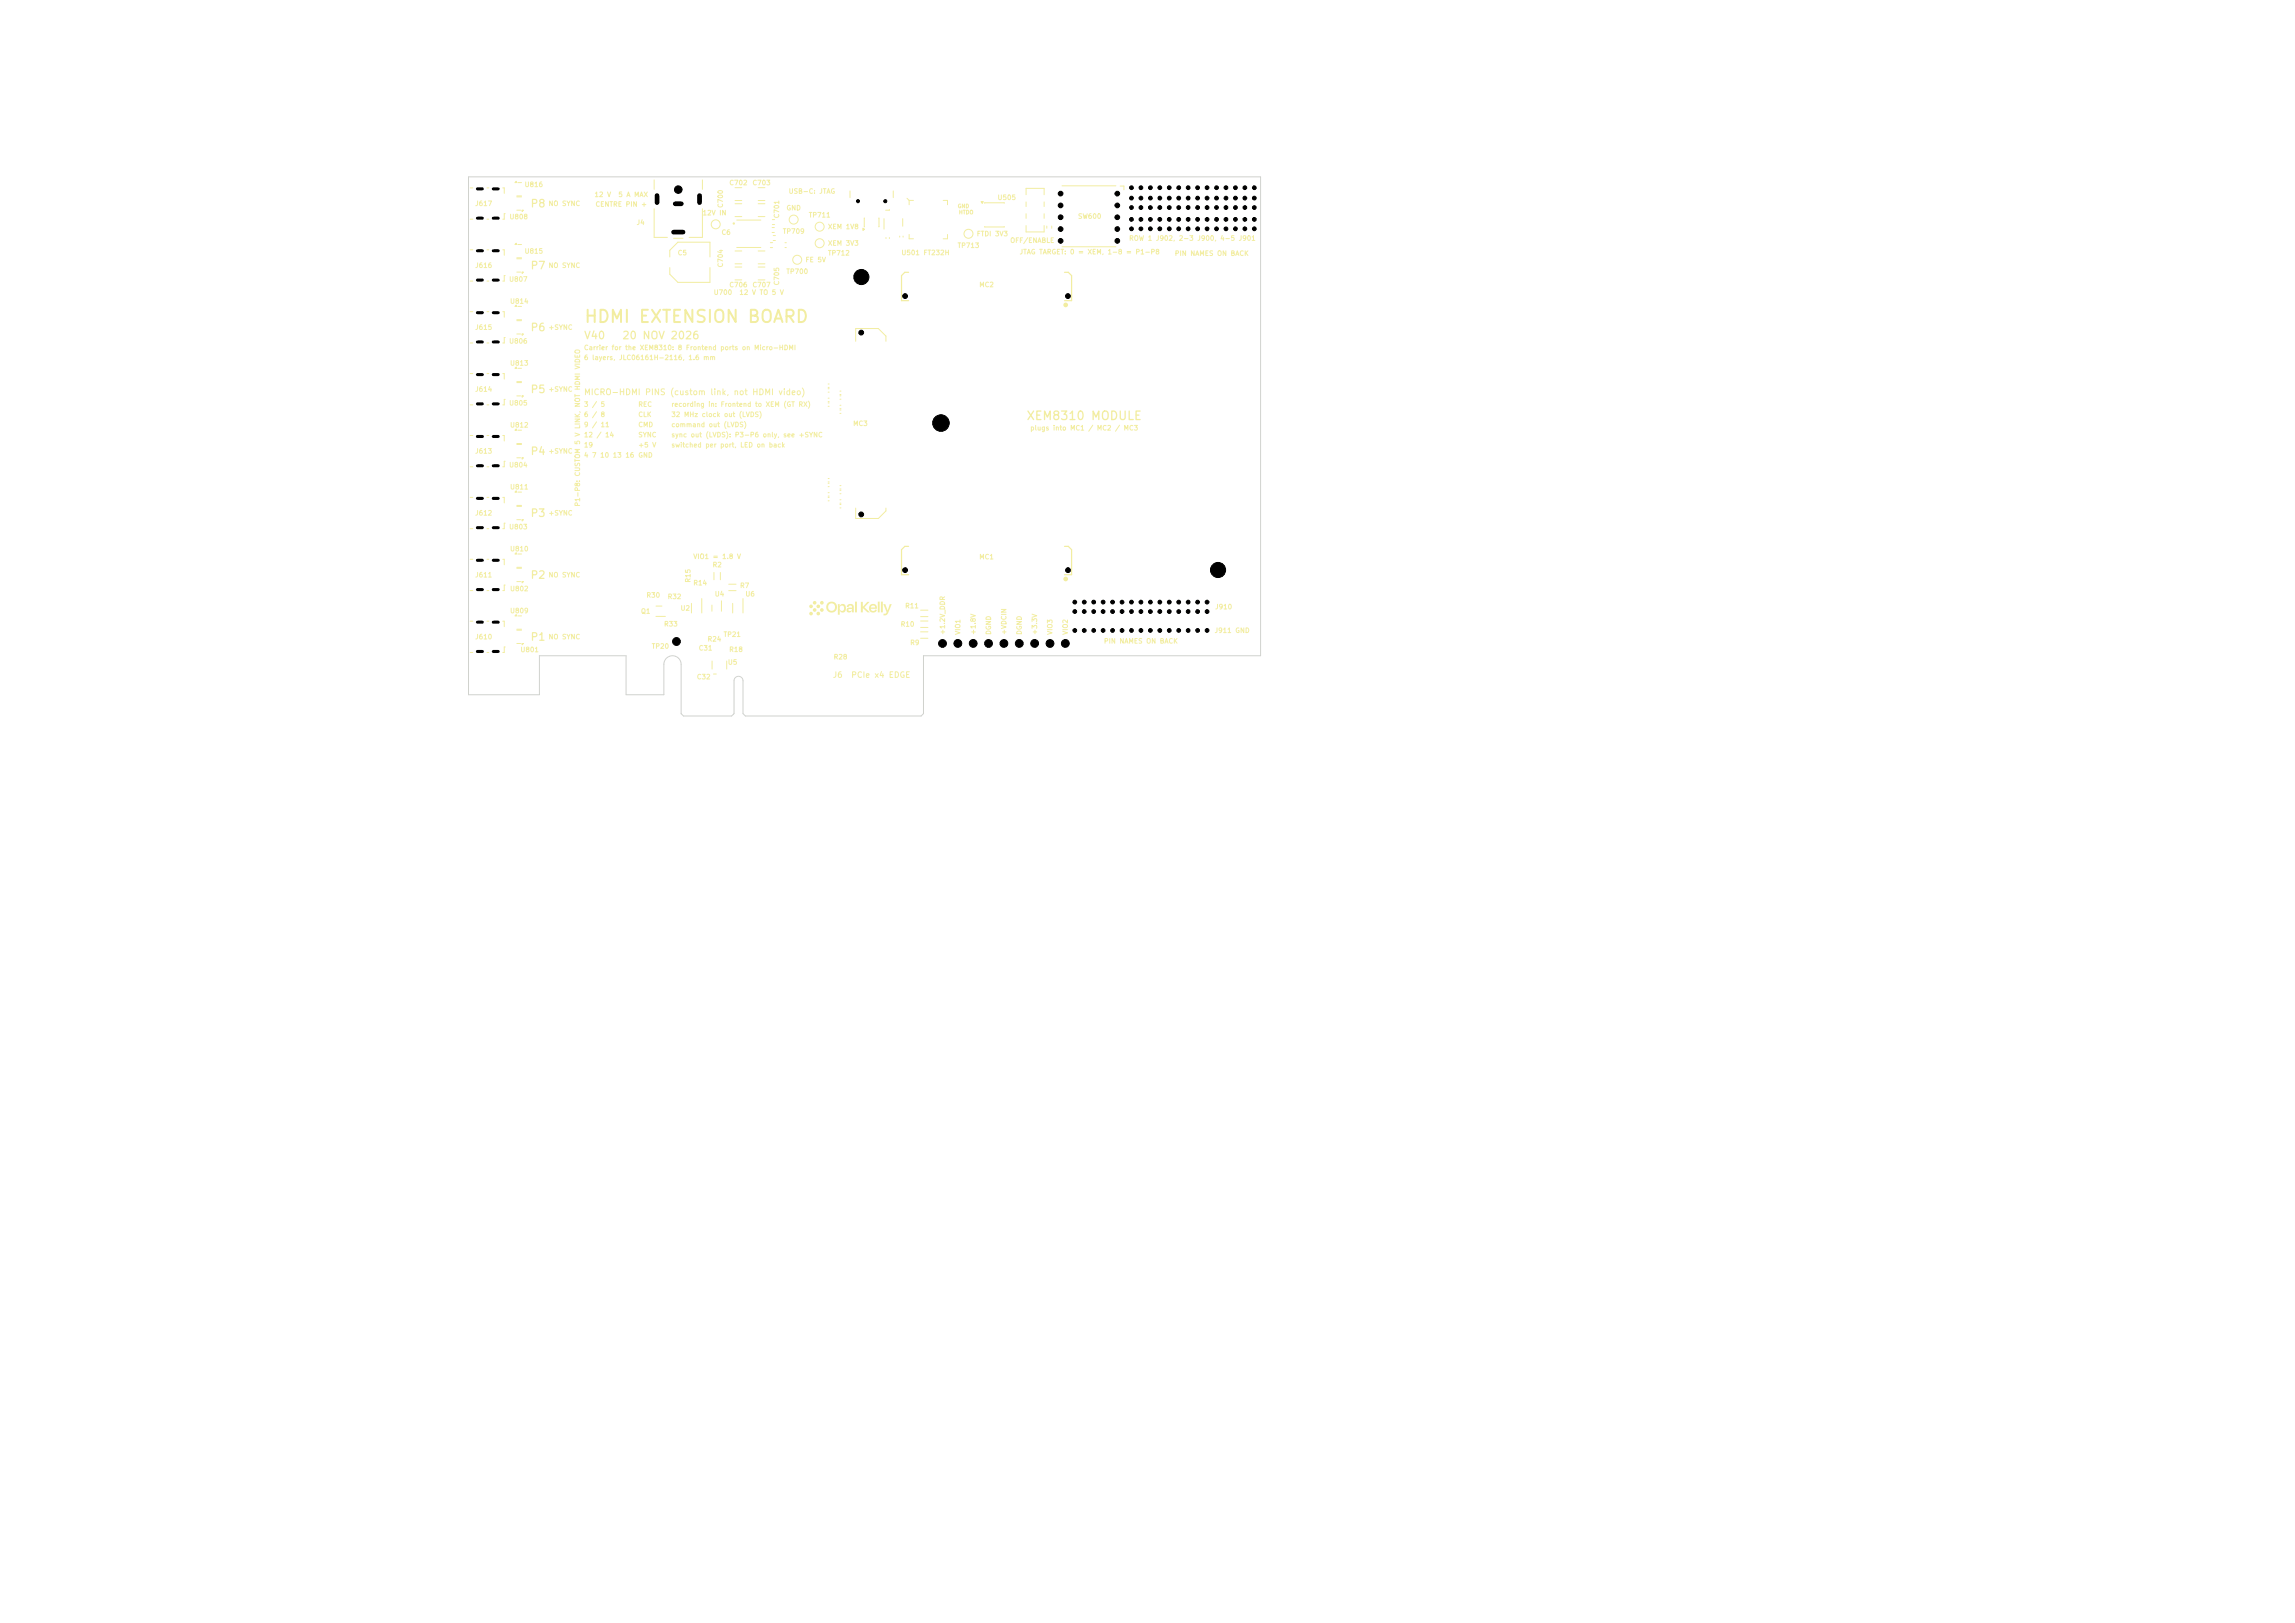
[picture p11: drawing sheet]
<svg xmlns="http://www.w3.org/2000/svg" width="297mm" height="210mm" viewBox="0 0 297 210" stroke-linecap="round" stroke-linejoin="round" font-family="sans-serif">
<defs><g id="words">
<text font-size="1.6" fill="#f2eda1" x="75.5" y="42.2">HDMI EXTENSION BOARD</text>
<text font-size="1.1" fill="#f2eda1" x="132.8" y="54.6">XEM8310 MODULE</text>
<g font-size="1" fill="#f2eda1">
<text x="68.6" y="27.1">P8</text>
<text x="68.6" y="35.1">P7</text>
<text x="68.6" y="43.1">P6</text>
<text x="75.5" y="44.1">V40</text>
<text x="80.4" y="44.1">20 NOV 2026</text>
<text x="68.6" y="51.1">P5</text>
<text x="68.6" y="59.1">P4</text>
<text x="68.6" y="67.1">P3</text>
<text x="68.6" y="75.1">P2</text>
<text x="68.6" y="83.1">P1</text>
</g>
<text font-size=".8" fill="#f2eda1" x="75.5" y="51.3">MICRO-HDMI PINS (custom link, not HDMI video)</text>
<g font-size=".7" fill="#f2eda1">
<text x="107.7" y="87.9">J6</text>
<text x="110.1" y="87.9">PCIe x4 EDGE</text>
</g>
<g font-size=".6" fill="#f2eda1">
<text x="61.4" y="26.8">J617</text>
<text x="65.9" y="28.5">U808</text>
<text x="67.8" y="24.3">U816</text>
<text x="70.9" y="26.8">NO SYNC</text>
<text x="76.9" y="25.6">12 V</text>
<text x="77" y="26.9">CENTRE PIN +</text>
<text x="80" y="25.6">5 A MAX</text>
<text x="82.3" y="29.2">J4</text>
<text x="90.9" y="28">12V IN</text>
<text x="93.7" y="27" transform="rotate(-90 93.7 27)">C700</text>
<text x="94.3" y="24.1">C702</text>
<text x="97.3" y="24.1">C703</text>
<text x="101" y="28.3" transform="rotate(-90 101 28.3)">C701</text>
<text x="101.7" y="27.4">GND</text>
<text x="102" y="25.2">USB-C: JTAG</text>
<text x="104.6" y="28.3">TP711</text>
<text x="107.1" y="29.8">XEM 1V8</text>
<text x="129" y="26">U505</text>
<text x="139.4" y="28.5">SW600</text>
<text x="61.4" y="34.8">J616</text>
<text x="67.8" y="33">U815</text>
<text x="70.9" y="34.8">NO SYNC</text>
<text x="87.6" y="33.2">C5</text>
<text x="93.3" y="30.5">C6</text>
<text x="93.7" y="34.7" transform="rotate(-90 93.7 34.7)">C704</text>
<text x="101.2" y="30.4">TP709</text>
<text x="101.7" y="35.6">TP700</text>
<text x="104.2" y="34.1">FE 5V</text>
<text x="107.1" y="31.9">XEM 3V3</text>
<text x="107.1" y="33.2">TP712</text>
<text x="116.6" y="33.2">U501 FT232H</text>
<text x="123.9" y="32.2">TP713</text>
<text x="126.3" y="30.7">FTDI 3V3</text>
<text x="130.7" y="31.6">OFF/ENABLE</text>
<text x="131.9" y="33.1">JTAG TARGET: 0 = XEM, 1-8 = P1-P8</text>
<text x="146.1" y="31.3">ROW 1 J902, 2-3 J900, 4-5 J901</text>
<text x="152" y="33.2">PIN NAMES ON BACK</text>
<text x="65.8" y="36.6">U807</text>
<text x="65.9" y="39.4">U814</text>
<text x="92.3" y="38.3">U700</text>
<text x="94.3" y="37.3">C706</text>
<text x="95.6" y="38.3">12 V TO 5 V</text>
<text x="97.3" y="37.3">C707</text>
<text x="101" y="37" transform="rotate(-90 101 37)">C705</text>
<text x="126.7" y="37.3">MC2</text>
<text x="61.4" y="42.8">J615</text>
<text x="65.8" y="44.6">U806</text>
<text x="65.9" y="47.5">U813</text>
<text x="70.9" y="42.8">+SYNC</text>
<text x="75.5" y="45.4">Carrier for the XEM8310: 8 Frontend ports on Micro-HDMI</text>
<text x="75.5" y="46.7">6 layers, JLC06161H-2116, 1.6 mm</text>
<text x="61.4" y="50.8">J614</text>
<text x="65.8" y="52.6">U805</text>
<text x="70.9" y="50.8">+SYNC</text>
<text x="75.5" y="52.8">3 / 5</text>
<text x="82.5" y="52.8">REC</text>
<text x="86.8" y="52.8">recording in: Frontend to XEM (GT RX)</text>
<text x="61.4" y="58.8">J613</text>
<text x="65.9" y="55.5">U812</text>
<text x="70.9" y="58.8">+SYNC</text>
<text x="75.5" y="54.1">6 / 8</text>
<text x="75.5" y="55.4">9 / 11</text>
<text x="75.5" y="56.7">12 / 14</text>
<text x="75.5" y="58">19</text>
<text x="75.5" y="59.4">4 7 10 13 16 GND</text>
<text x="82.5" y="54.1">CLK</text>
<text x="82.5" y="55.4">CMD</text>
<text x="82.5" y="56.7">SYNC</text>
<text x="82.5" y="58">+5 V</text>
<text x="86.8" y="54.1">32 MHz clock out (LVDS)</text>
<text x="86.8" y="55.4">command out (LVDS)</text>
<text x="86.8" y="56.7">sync out (LVDS): P3-P6 only, see +SYNC</text>
<text x="86.8" y="58">switched per port, LED on back</text>
<text x="110.3" y="55.3">MC3</text>
<text x="133.3" y="55.8">plugs into MC1 / MC2 / MC3</text>
<text x="65.8" y="60.6">U804</text>
<text x="65.9" y="63.5">U811</text>
<text x="75.2" y="65.6" transform="rotate(-90 75.2 65.6)">P1-P8: CUSTOM 5 V LINK, NOT HDMI VIDEO</text>
<text x="61.4" y="66.8">J612</text>
<text x="65.8" y="68.6">U803</text>
<text x="65.9" y="71.5">U810</text>
<text x="70.9" y="66.8">+SYNC</text>
<text x="61.4" y="74.9">J611</text>
<text x="65.9" y="76.6">U802</text>
<text x="70.9" y="74.9">NO SYNC</text>
<text x="83.6" y="77.5">R30</text>
<text x="86.3" y="77.7">R32</text>
<text x="89.5" y="75.5" transform="rotate(-90 89.5 75.5)">R15</text>
<text x="89.7" y="72.5">VIO1 = 1.8 V</text>
<text x="89.7" y="75.9">R14</text>
<text x="92.2" y="73.5">R2</text>
<text x="92.4" y="77.3">U4</text>
<text x="95.7" y="76.2">R7</text>
<text x="96.4" y="77.3">U6</text>
<text x="126.7" y="72.5">MC1</text>
<text x="61.4" y="82.9">J610</text>
<text x="65.9" y="79.5">U809</text>
<text x="70.9" y="82.9">NO SYNC</text>
<text x="82.9" y="79.6">Q1</text>
<text x="85.9" y="81.2">R33</text>
<text x="88" y="79.2">U2</text>
<text x="91.5" y="83.2">R24</text>
<text x="93.6" y="82.6">TP21</text>
<text x="116.5" y="81.2">R10</text>
<text x="117.1" y="78.9">R11</text>
<text x="117.7" y="83.6">R9</text>
<text x="122.4" y="82.2" transform="rotate(-90 122.4 82.2)">+1.2V_DDR</text>
<text x="124.4" y="82.2" transform="rotate(-90 124.4 82.2)">VIO1</text>
<text x="126.4" y="82.2" transform="rotate(-90 126.4 82.2)">+1.8V</text>
<text x="128.4" y="82.2" transform="rotate(-90 128.4 82.2)">DGND</text>
<text x="130.4" y="82.2" transform="rotate(-90 130.4 82.2)">+VDCIN</text>
<text x="132.4" y="82.2" transform="rotate(-90 132.4 82.2)">DGND</text>
<text x="134.4" y="82.2" transform="rotate(-90 134.4 82.2)">+3.3V</text>
<text x="136.3" y="82.2" transform="rotate(-90 136.3 82.2)">VIO3</text>
<text x="138.3" y="82.2" transform="rotate(-90 138.3 82.2)">VIO2</text>
<text x="142.8" y="83.4">PIN NAMES ON BACK</text>
<text x="157.1" y="82">J911 GND</text>
<text x="157.2" y="79">J910</text>
<text x="67.3" y="84.5">U801</text>
<text x="84.3" y="84.1">TP20</text>
<text x="90.1" y="88">C32</text>
<text x="90.4" y="84.3">C31</text>
<text x="94.1" y="86.2">U5</text>
<text x="94.3" y="84.5">R18</text>
<text x="107.8" y="85.5">R28</text>
</g>
<g font-size=".5" fill="#f2eda1">
<text x="123.9" y="27">GND</text>
<text x="124" y="27.8">HTDO</text>
</g>
</g></defs>
<path d="M95.1 26.4h.9M95.1 28h.9M132.8 25.2v-.8h2.3v.8M132.8 26.1v.6M132.8 27.7v.6M132.8 29.2v.8h2.3v-.8M135.1 26.1v.6M135.1 27.7v.6M66.9 81.5h.6M66.9 83.3h.5M67.6 83.3h.1l-.1 .1z" fill="none" stroke="#f2eda1" stroke-width=".13"/>
<path d="M67.6 83.3h.1l-.1 .1z" fill="#f2eda1"/>
<path d="M127 26.1h.3l-.2 .2zM127.4 26.3h2.6M127.4 29.3h2.6M107.2 50.3h.1M107.2 50.7h.1" fill="none" stroke="#f2eda1" stroke-width=".13"/>
<path d="M127 26.1h.3l-.2 .2z" fill="#f2eda1"/>
<path d="M66.9 57.5h.6M66.9 59.2h.5M67.6 59.2h.1l-.1 .2z" fill="none" stroke="#f2eda1" stroke-width=".13"/>
<path d="M67.6 59.2h.1l-.1 .2z" fill="#f2eda1"/>
<path d="M66.9 25.5h.6M66.9 27.2h.5M67.6 27.2h.1l-.1 .2zM107.2 62.5h.1M107.2 63h.1M108.7 63.4h.1M108.7 63.9h.1" fill="none" stroke="#f2eda1" stroke-width=".13"/>
<path d="M67.6 27.2h.1l-.1 .2z" fill="#f2eda1"/>
<g fill="none" stroke="#f2eda1" stroke-width=".13">
<path d="M95.1 34.6h.9M95.1 36.2h.9M101.6 31.4h.2M101.6 32h.2M110 24.7v.9M114.7 30.7v.2M115.1 27.1v.1h-.5M115.1 30.7v.2M115.6 24.7v.9M66.9 51.2h.5M66.9 49.5h.6M67.6 51.2h.1l-.1 .2z"/>
<path d="M107.2 51.5h.1M107.2 52h.1M108.7 51.2h.1M108.7 51.7h.1M108.7 50.6h.1M108.7 51h.1M110.7 44.2v-1.7h3l.9 1v.7M94.3 75.6h1M94.3 76.4h1M110.7 65.7v1.4h3l.9-1v-.4M119.1 81.8h1M119.1 82.6h1"/>
<circle cx="102.7" cy="28.4" r=".58"/>
</g>
<path d="M117.6 70.7h-.5l-.4 .4v3.3h.9M137.8 70.7h.5l.4 .4v3.3h-.9" fill="none" stroke="#f2eda1" stroke-width=".16"/>
<circle cx="137.9" cy="74.9" r=".15" fill="none" stroke="#f2eda1" stroke-width=".31"/>
<path d="M67.6 51.2h.1l-.1 .2z" fill="#f2eda1"/>
<path d="M116.4 30.6v.1M116.9 30.6v.1M66.9 41.5h.6M66.9 43.2h.5M67.6 43.2h.1l-.1 .2z" fill="none" stroke="#f2eda1" stroke-width=".13"/>
<path d="M67.6 43.2h.1l-.1 .2z" fill="#f2eda1"/>
<path d="M66.6 31.6l.2-.1v.1zM66.9 33.4h.6M67 31.6h.5M107.2 61.9h.1M107.2 62.4h.1M60.8 80.4h.4M60.8 84.4h.4M63 80.4h.3M63 84.4h.3M65.1 80.4h.2v.7M65.4 83.7h-.1v.7h-.2" fill="none" stroke="#f2eda1" stroke-width=".13"/>
<path d="M66.6 31.6l.2-.1v.1z" fill="#f2eda1"/>
<g fill="none" stroke="#f2eda1" stroke-width=".13">
<path d="M100.1 30.5h.2M100.1 31.1h.2M66.6 55.7l.2-.2v.2zM66.9 57.4h.6M67 55.7h.5M119.1 79h1M119.1 79.8h1"/>
<circle cx="103.2" cy="33.6" r=".58"/>
</g>
<path d="M66.6 55.7l.2-.2v.2z" fill="#f2eda1"/>
<path d="M100 28.4h.2M100 29.1h.2M66.6 47.7l.2-.2v.2zM66.9 49.4h.6M67 47.7h.5M92.4 74.1v.9M93.2 74.1v.9M108.7 64.7h.1M108.7 65.1h.1" fill="none" stroke="#f2eda1" stroke-width=".13"/>
<path d="M66.6 47.7l.2-.2v.2z" fill="#f2eda1"/>
<g fill="none" stroke="#f2eda1" stroke-width=".13">
<path d="M60.8 24.3h.4M60.8 28.4h.4M63 24.3h.3M63 28.4h.3M65.1 24.3h.2v.7M65.4 27.7h-.1v.7h-.2M84.7 23.3v1.2M84.7 27v3.7h1.7M87.2 30.8h1.2M90.9 27v3.7h-1.7M90.9 23.3v1.2M95.1 32.5h.9"/>
<path d="M95.1 34.1h.9M99.9 29.4h.3M99.9 30.1h.3M60.8 72.4h.4M60.8 76.4h.4M63 72.4h.3M63 76.4h.3M65.1 72.4h.2v.7M65.4 75.7h-.1v.7h-.2M66.9 73.5h.6M66.9 75.3h.5M67.6 75.3h.1l-.1 .1z"/>
<path d="M107.2 63.8h.1M107.2 64.2h.1M108.7 62.8h.1M108.7 63.3h.1"/>
<circle cx="106.1" cy="31.5" r=".58"/>
</g>
<path d="M117.6 35.2h-.5l-.4 .5v3.2h.9M137.8 35.2h.5l.4 .5v3.2h-.9" fill="none" stroke="#f2eda1" stroke-width=".16"/>
<circle cx="137.9" cy="39.5" r=".15" fill="none" stroke="#f2eda1" stroke-width=".31"/>
<path d="M67.6 75.3h.1l-.1 .1z" fill="#f2eda1"/>
<path d="M95.1 24.3h.9M95.1 25.9h.9M98.1 24.3h.9M98.1 25.9h.9M135.5 29.2v.3M136.1 29.2v.3M66.8 63.5v.2h-.2zM66.9 65.4h.6M67 63.7h.5" fill="none" stroke="#f2eda1" stroke-width=".13"/>
<path d="M66.8 63.5v.2h-.2z" fill="#f2eda1"/>
<g fill="none" stroke="#f2eda1" stroke-width=".13">
<path d="M86.7 33.2v-.8l1-1.1h4.2v1.9M86.7 34.6v.9l1 1h4.2v-1.9M98.1 26.4h.9M98.1 28h.9M60.8 56.4h.4M63 56.4h.3M65.1 56.4h.2v.7M65.4 59.7h-.1v.7h-.2M60.8 60.4h.4M63 60.4h.3M66.6 71.7l.2-.2v.2zM66.9 73.4h.6"/>
<path d="M67 71.7h.5"/>
</g>
<path d="M66.6 71.7l.2-.2v.2z" fill="#f2eda1"/>
<g fill="none" stroke="#f2eda1" stroke-width=".13">
<path d="M111.7 29.5l.2 .2-.2 .1zM111.9 28.2v1.1M113.7 28.2v1.1M92.2 85.5v1.1M92.3 87.2h.4M94 85.5v1.1"/>
<circle cx="92.6" cy="29" r=".58"/>
</g>
<path d="M111.7 29.5l.2 .2-.2 .1z" fill="#f2eda1"/>
<path d="M66.6 39.6l.2-.1v.1zM67 39.6h.5M66.9 41.4h.6" fill="none" stroke="#f2eda1" stroke-width=".13"/>
<path d="M66.6 39.6l.2-.1v.1z" fill="#f2eda1"/>
<g fill="none" stroke="#f2eda1" stroke-width=".13">
<path d="M98.1 34.6h.9M98.1 36.2h.9M114.4 28.3v1.4M116.8 28.3v1M60.8 40.3h.4M60.8 44.4h.4M63 40.3h.3M63 44.4h.3M65.1 40.3h.2v.7M65.4 43.7h-.1v.7h-.2M66.9 65.5h.6M66.9 67.2h.5"/>
<path d="M67.6 67.2h.1l-.1 .2zM92.1 78.3v.8M93.4 77.7v1.4"/>
</g>
<path d="M67.6 67.2h.1l-.1 .2z" fill="#f2eda1"/>
<path d="M60.8 32.3h.4M60.8 36.4h.4M63 32.3h.3M63 36.4h.3M65.1 32.3h.2v.7M65.4 35.7h-.1v.7h-.2M107.2 52.1h.1M107.2 52.6h.1M94.8 78.1v1.2M96.2 77.5v1.8" fill="none" stroke="#f2eda1" stroke-width=".13"/>
<g fill="#f2eda1" stroke="#f2eda1" stroke-width=".17">
<circle cx="105" cy="78.5" r=".15"/>
<circle cx="105" cy="79.4" r=".15"/>
<circle cx="105.4" cy="78" r=".15"/>
<circle cx="105.4" cy="78.9" r=".15"/>
<circle cx="105.9" cy="78.5" r=".15"/>
<circle cx="105.9" cy="79.4" r=".15"/>
<circle cx="106.4" cy="78" r=".15"/>
<circle cx="106.4" cy="78.9" r=".15"/>
</g>
<g fill="#f2eda1">
<path d="M110.7 77.8h.2v1.4h-.2z"/>
<path d="M114 77.8h.2v1.4h-.2z"/>
<path d="M113.6 77.8h.2v1.4h-.2z"/>
<path d="M112.6 78.3l.3-.2 .5 .2 .1 .5h-.8l.2 .2h.3l.1-.1h.2l-.2 .3-.4 .1-.3-.2-.1-.5h.8l-.2-.3-.3 .1-.1 .2h-.2z"/>
<path d="M109.7 78.3l.4-.2 .3 .2 .1 .9h-.2v-.2l-.3 .2h-.4v-.3h.2l.1 .1 .1 .1 .3-.2-.4-.1-.1 .1h-.2l.1-.2 .6-.1-.1-.2-.1-.1-.2 .1-.1 .2-.2-.1z"/>
<path d="M114.3 78.2h.3l.3 .8 .2-.8h.3l-.5 1.2-.3 .2h-.3l.1-.2h.2l.1-.2z"/>
<path d="M107.1 78.1l.2-.2 .4-.1 .5 .3 .1 .5-.2 .5-.6 .2-.4-.3-.2-.5h.3l.1 .4 .3 .1h.3l.2-.4-.1-.4-.3-.1-.4 .1-.1 .3h-.3z"/>
<path d="M111.4 77.9h.3v.6l.5-.6h.3l-.6 .7 .7 .6h-.3l-.6-.5v.5h-.3z"/>
<path d="M108.4 78.2h.3v.3l.1-.3h.4l.3 .3-.1 .5-.1 .2h-.4l-.2-.3v.6h-.3v-.8h.3v.3h.3l.2-.1v-.3l-.1-.2h-.2l-.2 .1v.2h-.3z"/>
</g>
<g fill="none" stroke="#f2eda1" stroke-width=".13">
<path d="M66.6 23.6l.2-.1v.1zM66.9 25.4h.6M67 23.6h.5M137.4 24h7M137.4 31.9h7M145 24.1h.4v.5M107.2 49.7h.1M107.2 50.1h.1M60.8 64.4h.4M60.8 68.4h.4M63 64.4h.3M63 68.4h.3"/>
<path d="M65.1 64.4h.2v.7M65.4 67.7h-.1v.7h-.2"/>
</g>
<path d="M66.6 23.6l.2-.1v.1z" fill="#f2eda1"/>
<g fill="none" stroke="#f2eda1" stroke-width=".13">
<path d="M99.7 31.4h.3M99.7 32h.3M108.7 52.4h.1M108.7 52.9h.1M108.7 53.1h.1M108.7 53.5h.1M66.6 79.7l.2-.2v.2zM67 79.7h.5M84.9 79.8h1.2M84.9 78.4h.8M89.5 78.1v1.2M90.8 77.5v1.8"/>
<path d="M66.9 81.4h.6M119.1 80.4h1M119.1 81.2h1"/>
<circle cx="106.1" cy="29.3" r=".58"/>
</g>
<path d="M66.6 79.7l.2-.2v.2z" fill="#f2eda1"/>
<path d="M66.9 33.5h.6M66.9 35.2h.5M67.6 35.2h.1l-.1 .2z" fill="none" stroke="#f2eda1" stroke-width=".13"/>
<path d="M67.6 35.2h.1l-.1 .2z" fill="#f2eda1"/>
<g fill="none" stroke="#f2eda1" stroke-width=".13">
<path d="M95.3 28.5h3.2M95.3 32h3.2M98.1 32.5h.9M98.1 34.1h.9M117.4 25.7l.3 .2M117.7 25.9v.6M117.7 30.3v.6h.5M117.7 25.9h.5M122.1 25.9h.5v.6M122.6 30.3v.6h-.5M60.8 48.3h.4M60.8 52.4h.4"/>
<path d="M63 48.3h.3M63 52.4h.3M65.1 48.3h.2v.8M65.4 51.7h-.1v.7h-.2M107.2 64.4h.1M107.2 64.8h.1M108.7 65.3h.1M108.7 65.7h.1"/>
<circle cx="125.3" cy="30.2" r=".58"/>
</g>
<circle cx="95" cy="28.9" r=".08" fill="none" stroke="#f2eda1" stroke-width=".15"/>
<path d="M60.6 22.9h102.5v62h-43.6v7.4l-.3 .3h-22.7l-.3-.3v-4.2a.58 .58 0 0 0-.6-.6 .58 .58 0 0 0-.6 .6v4.2l-.3 .3h-6.2l-.4-.3v-6.3a1.12 1.12 0 0 0-1.1-1.1 1.12 1.12 0 0 0-1.1 1.1v3.9h-4.9v-5h-11.2v5h-9.2z" fill="none" stroke="#d0d2cd" stroke-width=".13"/>
<g fill="#000" stroke="#000" stroke-width=".13">
<circle cx="87.8" cy="24.5" r=".49"/>
<circle cx="111" cy="26" r=".2"/>
<circle cx="111.5" cy="35.8" r=".98"/>
<circle cx="114.6" cy="26" r=".2"/>
<circle cx="117.1" cy="38.3" r=".31"/>
<circle cx="137.3" cy="31.2" r=".31"/>
<circle cx="137.3" cy="26.6" r=".31"/>
<circle cx="137.3" cy="29.6" r=".31"/>
<circle cx="137.3" cy="25.1" r=".31"/>
<circle cx="137.3" cy="28.1" r=".31"/>
<circle cx="138.2" cy="38.3" r=".31"/>
<circle cx="144.6" cy="26.6" r=".31"/>
<circle cx="144.6" cy="31.2" r=".31"/>
<circle cx="144.6" cy="29.6" r=".31"/>
<circle cx="144.6" cy="25.1" r=".31"/>
<circle cx="144.6" cy="28.1" r=".31"/>
<circle cx="146.4" cy="25.6" r=".24"/>
<circle cx="146.4" cy="24.3" r=".24"/>
<circle cx="146.4" cy="26.9" r=".24"/>
<circle cx="146.4" cy="28.4" r=".24"/>
<circle cx="146.4" cy="29.6" r=".24"/>
<circle cx="147.7" cy="25.6" r=".24"/>
<circle cx="147.7" cy="26.9" r=".24"/>
<circle cx="147.7" cy="24.3" r=".24"/>
<circle cx="147.7" cy="28.4" r=".24"/>
<circle cx="147.7" cy="29.6" r=".24"/>
<circle cx="148.9" cy="25.6" r=".24"/>
<circle cx="148.9" cy="26.9" r=".24"/>
<circle cx="148.9" cy="24.3" r=".24"/>
<circle cx="148.9" cy="28.4" r=".24"/>
<circle cx="148.9" cy="29.6" r=".24"/>
<circle cx="150.1" cy="25.6" r=".24"/>
<circle cx="150.1" cy="26.9" r=".24"/>
<circle cx="150.1" cy="24.3" r=".24"/>
<circle cx="150.1" cy="28.4" r=".24"/>
<circle cx="150.1" cy="29.6" r=".24"/>
<circle cx="151.3" cy="25.6" r=".24"/>
<circle cx="151.3" cy="26.9" r=".24"/>
<circle cx="151.3" cy="24.3" r=".24"/>
<circle cx="151.3" cy="28.4" r=".24"/>
<circle cx="151.3" cy="29.6" r=".24"/>
<circle cx="152.5" cy="25.6" r=".24"/>
<circle cx="152.5" cy="24.3" r=".24"/>
<circle cx="152.5" cy="26.9" r=".24"/>
<circle cx="152.5" cy="28.4" r=".24"/>
<circle cx="152.5" cy="29.6" r=".24"/>
<circle cx="153.8" cy="25.6" r=".24"/>
<circle cx="153.8" cy="24.3" r=".24"/>
<circle cx="153.8" cy="26.9" r=".24"/>
<circle cx="153.8" cy="28.4" r=".24"/>
<circle cx="153.8" cy="29.6" r=".24"/>
<circle cx="155" cy="25.6" r=".24"/>
<circle cx="155" cy="24.3" r=".24"/>
<circle cx="155" cy="26.9" r=".24"/>
<circle cx="155" cy="28.4" r=".24"/>
<circle cx="155" cy="29.6" r=".24"/>
<circle cx="156.2" cy="25.6" r=".24"/>
<circle cx="156.2" cy="24.3" r=".24"/>
<circle cx="156.2" cy="26.9" r=".24"/>
<circle cx="156.2" cy="28.4" r=".24"/>
<circle cx="156.2" cy="29.6" r=".24"/>
<circle cx="157.4" cy="25.6" r=".24"/>
<circle cx="157.4" cy="26.9" r=".24"/>
<circle cx="157.4" cy="24.3" r=".24"/>
<circle cx="157.4" cy="28.4" r=".24"/>
<circle cx="157.4" cy="29.6" r=".24"/>
<circle cx="158.7" cy="25.6" r=".24"/>
<circle cx="158.7" cy="24.3" r=".24"/>
<circle cx="158.7" cy="26.9" r=".24"/>
<circle cx="158.7" cy="28.4" r=".24"/>
<circle cx="158.7" cy="29.6" r=".24"/>
<circle cx="159.9" cy="25.6" r=".24"/>
<circle cx="159.9" cy="24.3" r=".24"/>
<circle cx="159.9" cy="26.9" r=".24"/>
<circle cx="159.9" cy="28.4" r=".24"/>
<circle cx="159.9" cy="29.6" r=".24"/>
<circle cx="161.1" cy="25.6" r=".24"/>
<circle cx="161.1" cy="24.3" r=".24"/>
<circle cx="161.1" cy="26.9" r=".24"/>
<circle cx="161.1" cy="28.4" r=".24"/>
<circle cx="161.1" cy="29.6" r=".24"/>
<circle cx="162.3" cy="25.6" r=".24"/>
<circle cx="162.3" cy="24.3" r=".24"/>
<circle cx="162.3" cy="26.9" r=".24"/>
<circle cx="162.3" cy="28.4" r=".24"/>
<circle cx="162.3" cy="29.6" r=".24"/>
<circle cx="111.5" cy="43" r=".31"/>
<circle cx="121.8" cy="54.7" r="1.07"/>
<circle cx="111.5" cy="66.6" r=".31"/>
<circle cx="117.1" cy="73.8" r=".31"/>
<circle cx="138.2" cy="73.8" r=".31"/>
<circle cx="139.1" cy="79.1" r=".24"/>
<circle cx="139.1" cy="77.9" r=".24"/>
<circle cx="140.3" cy="79.1" r=".24"/>
<circle cx="140.3" cy="77.9" r=".24"/>
<circle cx="141.5" cy="79.1" r=".24"/>
<circle cx="141.5" cy="77.9" r=".24"/>
<circle cx="142.8" cy="79.1" r=".24"/>
<circle cx="142.8" cy="77.9" r=".24"/>
<circle cx="144" cy="79.1" r=".24"/>
<circle cx="144" cy="77.9" r=".24"/>
<circle cx="145.2" cy="79.1" r=".24"/>
<circle cx="145.2" cy="77.9" r=".24"/>
<circle cx="146.4" cy="79.1" r=".24"/>
<circle cx="146.4" cy="77.9" r=".24"/>
<circle cx="147.7" cy="79.1" r=".24"/>
<circle cx="147.7" cy="77.9" r=".24"/>
<circle cx="148.9" cy="79.1" r=".24"/>
<circle cx="148.9" cy="77.9" r=".24"/>
<circle cx="150.1" cy="79.1" r=".24"/>
<circle cx="150.1" cy="77.9" r=".24"/>
<circle cx="151.3" cy="79.1" r=".24"/>
<circle cx="151.3" cy="77.9" r=".24"/>
<circle cx="152.5" cy="79.1" r=".24"/>
<circle cx="152.5" cy="77.9" r=".24"/>
<circle cx="153.8" cy="79.1" r=".24"/>
<circle cx="153.8" cy="77.9" r=".24"/>
<circle cx="155" cy="79.1" r=".24"/>
<circle cx="155" cy="77.9" r=".24"/>
<circle cx="156.2" cy="79.1" r=".24"/>
<circle cx="156.2" cy="77.9" r=".24"/>
<circle cx="157.6" cy="73.8" r=".98"/>
<circle cx="87.5" cy="83" r=".5"/>
<circle cx="122" cy="83.3" r=".5"/>
<circle cx="124" cy="83.3" r=".5"/>
<circle cx="125.9" cy="83.3" r=".5"/>
<circle cx="127.9" cy="83.3" r=".5"/>
<circle cx="129.9" cy="83.3" r=".5"/>
<circle cx="131.9" cy="83.3" r=".5"/>
<circle cx="133.9" cy="83.3" r=".5"/>
<circle cx="135.9" cy="83.3" r=".5"/>
<circle cx="137.9" cy="83.3" r=".5"/>
<circle cx="139.1" cy="81.6" r=".24"/>
<circle cx="140.3" cy="81.6" r=".24"/>
<circle cx="141.5" cy="81.6" r=".24"/>
<circle cx="142.8" cy="81.6" r=".24"/>
<circle cx="144" cy="81.6" r=".24"/>
<circle cx="145.2" cy="81.6" r=".24"/>
<circle cx="146.4" cy="81.6" r=".24"/>
<circle cx="147.7" cy="81.6" r=".24"/>
<circle cx="148.9" cy="81.6" r=".24"/>
<circle cx="150.1" cy="81.6" r=".24"/>
<circle cx="151.3" cy="81.6" r=".24"/>
<circle cx="152.5" cy="81.6" r=".24"/>
<circle cx="153.8" cy="81.6" r=".24"/>
<circle cx="155" cy="81.6" r=".24"/>
<circle cx="156.2" cy="81.6" r=".24"/>
</g>
<g fill="none" stroke="#000" stroke-width=".4">
<path d="M61.8 24.4h.6M61.8 28.2h.6M61.8 32.5h.6M61.8 36.2h.6M63.8 24.4h.7M63.8 28.2h.7M63.8 32.5h.7M63.8 36.2h.7M61.8 56.5h.6M61.8 40.5h.6M61.8 44.3h.6M61.8 48.5h.6"/>
<path d="M61.8 52.3h.6M63.8 56.5h.7M63.8 40.5h.7M63.8 44.3h.7M63.8 48.5h.7M63.8 52.3h.7M61.8 72.5h.6M61.8 76.3h.6M61.8 60.3h.6M61.8 64.5h.6M61.8 68.3h.6M63.8 72.5h.7"/>
<path d="M63.8 76.3h.7M63.8 60.3h.7M63.8 64.5h.7M63.8 68.3h.7M61.8 80.5h.6M61.8 84.3h.6M63.8 80.5h.7M63.8 84.3h.7"/>
</g>
<path d="M85 25.3v.9M87.2 30h1.2M87.4 26.4h.8M90.5 25.3v.9" fill="none" stroke="#000" stroke-width=".61"/>
<use href="#words"/>
</svg>
